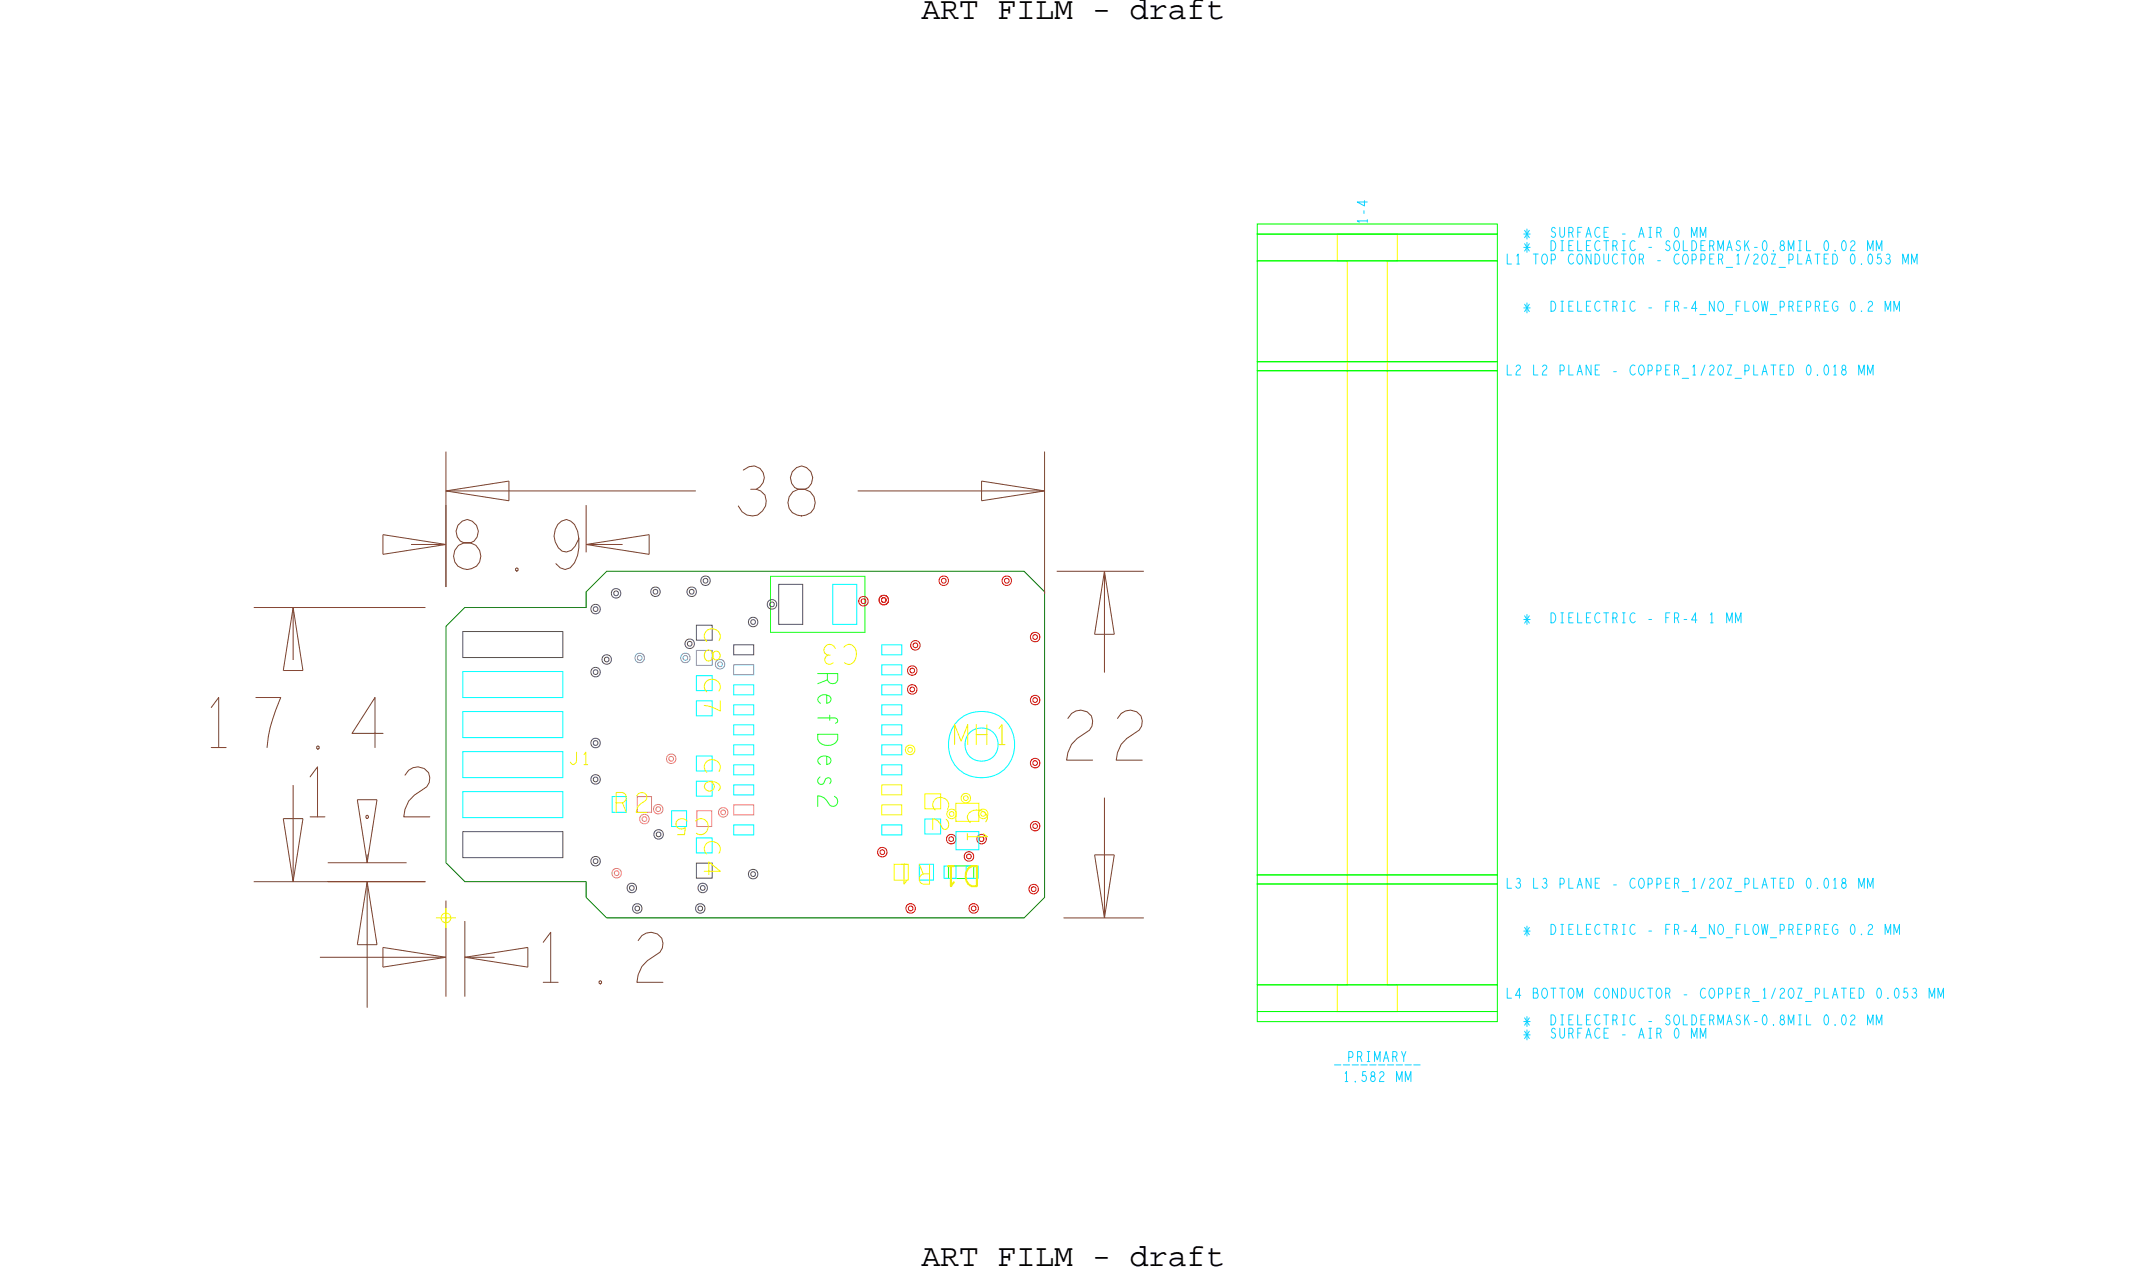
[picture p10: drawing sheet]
<svg xmlns="http://www.w3.org/2000/svg" width="136mm" height="82mm" viewBox="0 0 136 82" stroke-linecap="round" stroke-linejoin="round" font-family="sans-serif">
<defs><g id="words">
<g font-size="3.2" fill="#77412d">
<text x="19" y="51.8">1.2</text>
<text x="33.8" y="62.3">1.2</text>
</g>
<g font-size="2">
<text x="58.5" y="1.2">ART FILM - draft</text>
<text x="58.5" y="80.4">ART FILM - draft</text>
</g>
<text font-size="1.3" fill="#26ff26" x="51.9" y="42.6" transform="rotate(90 51.9 42.6)">RefDes2</text>
<g font-size="1.3" fill="#f0f000">
<text x="60.5" y="47.3">MH1</text>
<text x="38.9" y="51.6">R2</text>
<text x="61.4" y="51.3" transform="rotate(90 61.4 51.3)">C1</text>
<text x="62.1" y="55" transform="rotate(-180 62.1 55)">D1 R1</text>
</g>
<g font-size=".6" fill="#0ed2ff">
<text x="86.8" y="14.2" transform="rotate(-90 86.8 14.2)">1-4</text>
<text x="96.7" y="15.1">*</text>
<text x="96.7" y="15.9">*</text>
<text x="98.3" y="15.1">SURFACE</text>
<text x="98.4" y="15.9">DIELECTRIC</text>
<text x="102.7" y="15.1">-</text>
<text x="103.8" y="15.1">AIR</text>
<text x="104.6" y="15.9">-</text>
<text x="105.2" y="16.8">-</text>
<text x="96.7" y="19.8">*</text>
<text x="102.4" y="23.8">-</text>
<text x="104.6" y="19.8">-</text>
<text x="96.7" y="39.5">*</text>
<text x="104.6" y="39.5">-</text>
<text x="105.8" y="39.5">FR-4</text>
<text x="108.6" y="39.5">1</text>
<text x="96.7" y="59.3">*</text>
<text x="102.4" y="56.4">-</text>
<text x="104.6" y="59.3">-</text>
<text x="96.7" y="65.9">*</text>
<text x="96.7" y="65">*</text>
<text x="102.7" y="65.9">-</text>
<text x="103.8" y="65.9">AIR</text>
<text x="104.6" y="65">-</text>
<text x="106.9" y="63.4">-</text>
<text x="84.7" y="67.4">__________</text>
</g>
</g></defs>
<!-- layer: Board Outline -->
<path d="M29.5 38.6h7.7v-1l1.3-1.3h26.5l1.3 1.3v19.4l-1.3 1.3h-26.5l-1.3-1.3v-1h-7.7l-1.2-1.2v-15z" fill="none" stroke="#008000" stroke-width=".06"/>
<g fill="none" stroke="#77412d" stroke-width=".06">
<path d="M16.1 38.6h10.9zM18.6 38.6v3.3zM18.6 38.6l-.6 4zM18.6 38.6l.6 4zM24.3 33.9v1.3zM24.3 33.9l4 .7zM24.3 35.2l4-.6zM26.1 34.6h2.2zM28.3 31.2h15.9zM28.3 31.2l4 .6zM28.3 31.2l4-.7zM28.3 32.1v5.2z"/>
<path d="M28.3 28.7v8.6zM32.3 30.5v1.3zM37.2 32.1v3zM37.2 34.6h2.3zM37.2 34.6l4 .6zM37.2 34.6l4-.7zM41.2 33.9v1.3zM54.4 31.2h11.9zM62.3 30.5v1.3zM62.3 30.5l4 .7zM62.3 31.8l4-.6zM66.3 28.7v9z"/>
<path d="M67.1 36.3h5.5zM70.1 36.3v6.4zM70.1 36.3l-.6 4zM70.1 36.3l.6 4zM16.1 56h10.9zM18 42.6h1.2zM18 52h1.2zM18 52l.6 4zM18.6 49.8v6.2zM19.2 52l-.6 4zM20.8 54.8h5zM20.8 56h6.2z"/>
<path d="M22.7 60h1.2zM22.7 50.8l.6 4zM23.3 54.2v.6zM23.3 56v8zM23.3 56l-.6 4zM23.3 56l.6 4zM23.9 50.8l-.6 4zM28.3 57.2v6.1zM29.5 58.5v4.8zM67.5 58.3h5.1zM69.5 40.3h1.2zM69.5 54.3h1.2z"/>
<path d="M69.5 54.3l.6 4zM70.1 50.6v7.7zM70.7 54.3l-.6 4zM20.3 60.8h8zM24.3 60.1v1.3zM24.3 60.1l4 .7zM24.3 61.4l4-.6zM29.5 60.8h1.9zM29.5 60.8l4 .6zM29.5 60.8l4-.7z"/>
</g>
<!-- layer: Components -->
<path d="M48.9 36.6h6v3.5h-6z" fill="none" stroke="#26ff26" stroke-width=".06"/>
<!-- layer: Nets -->
<path d="M40.4 41.6l.2-.1 .2 .1 .1 .2-.1 .2-.2 .1-.2-.1-.1-.2zM40.5 41.7l.1-.1 .1 .1v.1l-.1 .1-.1-.1zM43.3 41.6l.2-.1 .2 .1 .1 .2-.1 .2-.2 .1-.2-.1-.1-.2zM43.4 41.7l.1-.1 .1 .1v.1l-.1 .1-.1-.1zM44.2 41.3h1v.9h-1zM45.5 42l.2-.1 .2 .1 .1 .2-.1 .2-.2 .1-.2-.1-.1-.2zM45.6 42.1l.1-.1 .1 .1v.1l-.1 .1-.1-.1zM46.6 42.2h1.2v.6h-1.2z" fill="none" stroke="#6464ff" stroke-width=".06"/>
<path d="M38.9 55.2l.2-.1 .3 .1v.2v.2l-.3 .1-.2-.1-.1-.2zM39 55.3h.1h.2v.2l-.2 .1-.1-.1zM40.7 51.8l.2-.1 .2 .1 .1 .2-.1 .2-.2 .1-.2-.1-.1-.2zM40.8 51.9l.1-.1 .1 .1v.2h-.1h-.1zM41.6 51.2l.2-.1 .2 .1 .1 .2-.1 .2-.2 .1-.2-.1-.1-.2zM41.6 51.3l.2-.1 .1 .1v.1l-.1 .1-.2-.1zM42.4 48l.2-.1 .2 .1 .1 .2-.1 .2-.2 .1-.2-.1-.1-.2zM42.5 48.1l.1-.1 .1 .1v.1l-.1 .1-.1-.1zM44.2 51.5h1v1h-1zM45.7 51.4l.2-.1 .2 .1 .1 .2-.1 .2-.2 .1-.2-.1-.1-.2zM45.8 51.5l.1-.1 .1 .1v.1l-.1 .1-.1-.1zM46.6 51.1h1.2v.6h-1.2z" fill="none" stroke="#fa7878" stroke-width=".06"/>
<g fill="none" stroke="#0ff" stroke-width=".06">
<path d="M52.9 37.1h1.5v2.5h-1.5zM29.4 47.7h6.3v1.7h-6.3zM29.4 50.2h6.3v1.7h-6.3zM29.4 45.2h6.3v1.6h-6.3zM29.4 42.6h6.3v1.7h-6.3zM42.6 51.5h1v1h-1zM44.2 42.9h1v.9h-1zM44.2 44.5h1v.9h-1zM44.2 48h1v.9h-1zM44.2 49.6h1v.9h-1zM44.2 53.2h1v.9h-1zM46.6 47.3h1.2v.6h-1.2z"/>
<path d="M46.6 46h1.2v.6h-1.2zM46.6 43.5h1.2v.6h-1.2zM46.6 44.7h1.2v.7h-1.2zM46.6 48.5h1.2v.7h-1.2zM46.6 49.8h1.2v.7h-1.2zM46.6 52.4h1.2v.6h-1.2zM56 42.2h1.2v.6h-1.2zM56 43.5h1.2v.6h-1.2zM56 46h1.2v.6h-1.2zM56 44.7h1.2v.7h-1.2zM56 40.9h1.2v.7h-1.2zM56 48.5h1.2v.7h-1.2z"/>
<path d="M56 47.3h1.2v.6h-1.2zM56 52.4h1.2v.6h-1.2zM58.7 52h1v.9h-1zM60.7 52.8h1.4v1.1h-1.4z"/>
<circle cx="62.3" cy="47.3" r="2.11"/>
<circle cx="62.3" cy="47.3" r="1.06"/>
</g>
<g fill="none" stroke="#f00" stroke-width=".06">
<path d="M54.6 38l.2-.1 .2 .1 .1 .2-.1 .2-.2 .1-.2-.1-.1-.2zM54.7 38.1l.1-.1 .1 .1v.1l-.1 .1-.1-.1zM55.9 37.9l.2-.1 .2 .1 .1 .2-.1 .2-.2 .1-.2-.1-.1-.2zM56 38l.1-.1 .1 .1v.2h-.1h-.1zM59.7 36.7l.2-.1 .2 .1 .1 .2-.1 .2-.2 .1-.2-.1-.1-.2zM59.8 36.8l.1-.1 .1 .1v.1l-.1 .1-.1-.1zM63.7 36.7l.2-.1 .2 .1 .1 .2-.1 .2-.2 .1-.2-.1-.1-.2zM63.8 36.8l.1-.1 .1 .1v.1l-.1 .1-.1-.1zM55.8 53.9l.2-.1 .2 .1 .1 .2-.1 .2-.2 .1-.2-.1-.1-.2zM55.9 54l.1-.1 .1 .1v.2h-.1h-.1zM57.6 57.5l.2-.1 .2 .1 .1 .2-.1 .2-.2 .1-.2-.1-.1-.2zM57.7 57.6l.1-.1 .1 .1v.1l-.1 .1-.1-.1z"/>
<path d="M57.7 42.4l.2-.1 .2 .1 .1 .2-.1 .2-.2 .1-.2-.1-.1-.2zM57.7 43.6l.2-.1 .2 .1 .1 .2-.1 .2-.2 .1-.2-.1-.1-.2zM57.8 42.5l.1-.1 .1 .1v.1l-.1 .1-.1-.1zM57.8 43.7l.1-.1 .1 .1v.1l-.1 .1-.1-.1zM57.9 40.8l.2-.1 .2 .1 .1 .2-.1 .2-.2 .1-.2-.1-.1-.2zM58 40.9l.1-.1 .1 .1v.1l-.1 .1-.1-.1zM60.2 53.1l.2-.1 .2 .1 .1 .2-.1 .2-.2 .1-.2-.1-.1-.2zM60.2 53.2l.2-.1 .1 .1v.1l-.1 .1-.2-.1zM61.3 54.2l.2-.1 .2 .1 .1 .2-.1 .2-.2 .1-.2-.1-.1-.2zM61.4 54.3l.1-.1 .1 .1v.1l-.1 .1-.1-.1zM61.6 57.5l.2-.1 .2 .1 .1 .2-.1 .2-.2 .1-.2-.1-.1-.2zM61.7 57.6l.1-.1 .1 .1v.1l-.1 .1-.1-.1z"/>
<path d="M65.4 56.2l.2-.1 .2 .1 .1 .2-.1 .2-.2 .1-.2-.1-.1-.2zM65.5 56.4l.1-.1 .1 .1v.1l-.1 .1-.1-.1zM65.5 40.2l.2-.1 .2 .1 .1 .2-.1 .2-.2 .1-.2-.1-.1-.2zM65.5 44.2l.2-.1 .2 .1 .1 .2-.1 .2-.2 .1-.2-.1-.1-.2zM65.5 48.2l.2-.1 .2 .1 .1 .2-.1 .2-.2 .1-.2-.1-.1-.2zM65.5 52.2l.2-.1 .2 .1 .1 .2-.1 .2-.2 .1-.2-.1-.1-.2zM65.6 40.4l.1-.1 .1 .1v.1l-.1 .1-.1-.1zM65.6 44.4l.1-.1 .1 .1v.1l-.1 .1-.1-.1zM65.6 48.4l.1-.1 .1 .1v.1l-.1 .1-.1-.1zM65.6 52.4l.1-.1 .1 .1v.1l-.1 .1-.1-.1z"/>
</g>
<g fill="none" stroke="#585858" stroke-width=".06">
<path d="M37.6 38.5l.2-.1 .2 .1 .1 .2-.1 .2-.2 .1-.2-.1-.1-.2zM37.7 38.6l.1-.1 .1 .1v.1l-.1 .1-.1-.1zM38.9 37.5l.2-.1 .2 .1 .1 .2-.1 .2-.2 .1-.2-.1-.1-.2zM39 37.6l.1-.1 .1 .1v.1l-.1 .1-.1-.1zM41.4 37.4l.2-.1 .2 .1 .1 .2-.1 .2-.2 .1-.2-.1-.1-.2zM41.5 37.5l.1-.1 .1 .1v.1l-.1 .1-.1-.1zM43.7 37.4l.2-.1 .2 .1 .1 .2-.1 .2-.2 .1-.2-.1-.1-.2zM43.8 37.5l.1-.1 .1 .1v.1l-.1 .1-.1-.1zM44.2 39.7h1v.9h-1zM44.6 36.7l.2-.1 .2 .1 .1 .2-.1 .2-.2 .1-.2-.1-.1-.2zM44.7 36.8l.1-.1 .1 .1v.1l-.1 .1-.1-.1zM47.6 39.3l.2-.1 .2 .1 .1 .2-.1 .2-.2 .1-.2-.1-.1-.2z"/>
<path d="M47.7 39.4l.1-.1 .1 .1v.2h-.1h-.1zM48.8 38.2l.2-.1 .2 .1 .1 .2-.1 .2-.2 .1-.2-.1-.1-.2zM48.9 38.3l.1-.1 .1 .1v.1l-.1 .1-.1-.1zM49.4 37.1h1.6v2.5h-1.6zM29.4 40.1h6.3v1.6h-6.3zM29.4 52.8h6.3v1.6h-6.3zM37.6 42.5l.2-.1 .2 .1 .1 .2-.1 .2-.2 .1-.2-.1-.1-.2zM37.6 49.3l.2-.1 .2 .1 .1 .2-.1 .2-.2 .1-.2-.1-.1-.2zM37.6 47l.2-.1 .2 .1 .1 .2-.1 .2-.2 .1-.2-.1-.1-.2zM37.6 54.5l.2-.1 .2 .1 .1 .2-.1 .2-.2 .1-.2-.1-.1-.2zM37.7 42.6l.1-.1 .1 .1v.1l-.1 .1-.1-.1zM37.7 49.4l.1-.1 .1 .1v.1l-.1 .1-.1-.1z"/>
<path d="M37.7 47.1l.1-.1 .1 .1v.1l-.1 .1-.1-.1zM37.7 54.6l.1-.1 .1 .1v.1l-.1 .1-.1-.1zM38.3 41.7l.2-.1 .2 .1 .1 .2-.1 .2-.2 .1-.2-.1-.1-.2zM38.4 41.8l.1-.1 .1 .1v.1l-.1 .1-.1-.1zM39.9 56.2l.2-.1 .2 .1 .1 .2-.1 .2-.2 .1-.2-.1-.1-.2zM40 56.3l.1-.1 .1 .1v.1l-.1 .1-.1-.1zM40.2 57.5l.3-.1 .2 .1 .1 .2-.1 .2-.2 .1-.3-.1v-.2zM40.3 57.6l.2-.1 .1 .1v.1l-.1 .1-.2-.1zM41.6 52.8l.2-.1 .2 .1 .1 .2-.1 .2-.2 .1-.2-.1-.1-.2zM41.7 52.9l.1-.1 .1 .1v.1l-.1 .1-.1-.1zM43.6 40.7l.2-.1 .2 .1 .1 .2-.1 .2-.2 .1-.2-.1-.1-.2zM43.6 40.8l.2-.1 .1 .1v.1l-.1 .1-.2-.1z"/>
<path d="M44.2 54.8h1v.9h-1zM44.2 57.5l.3-.1 .2 .1 .1 .2-.1 .2-.2 .1-.3-.1v-.2zM44.3 57.6l.2-.1 .1 .1v.1l-.1 .1-.2-.1zM44.4 56.2l.2-.1 .2 .1 .1 .2-.1 .2-.2 .1-.2-.1-.1-.2zM44.5 56.3l.1-.1 .1 .1v.1l-.1 .1-.1-.1zM46.6 40.9h1.2v.7h-1.2zM47.6 55.3l.2-.1 .2 .1 .1 .2-.1 .2-.2 .1-.2-.1-.1-.2zM47.7 55.4l.1-.1 .1 .1v.2h-.1h-.1z"/>
</g>
<path d="M56 51.1h1.2v.6h-1.2zM56 49.8h1.2v.7h-1.2zM57.5 47.4l.3-.1 .2 .1 .1 .2-.1 .2-.2 .1-.3-.1v-.2zM57.6 47.5l.2-.1 .1 .1v.2h-.1h-.2zM58.7 50.4h1v.9h-1zM60.2 51.5l.2-.1 .2 .1 .1 .2-.1 .2-.2 .1-.2-.1-.1-.2zM60.3 51.6l.1-.1 .1 .1v.1l-.1 .1-.1-.1zM60.7 51h1.4v1.1h-1.4zM61.1 50.5l.2-.1 .2 .1 .1 .2-.1 .2-.2 .1-.2-.1-.1-.2zM61.2 50.6l.1-.1 .1 .1v.1l-.1 .1-.1-.1zM62.2 51.5l.2-.1 .2 .1 .1 .2-.1 .2-.2 .1-.2-.1-.1-.2z" fill="none" stroke="#ff0" stroke-width=".06"/>
<!-- layer: Text -->
<g fill="none" stroke="#0ed2ff" stroke-width=".06">
<path d="M86.6 12.7v.4l-.4-.3h.6M86.8 14h-.6l.1 .1M95.7 16.1v.7h.2M96.3 16.3l.1-.2v.7M96.3 16.8h.1M96.9 14.5v.7M96.9 15.4v.6M96.9 19.2v.7M97.3 16.1h.3M97.5 16.1v.7M97.9 16.2a.29 .29 0 0 1 .4 .2 .29 .29 0 0 1-.2 .3 .29 .29 0 0 1-.3-.2 .29 .29 0 0 1 .1-.3zM98.5 19.1a.32 .32 0 0 1 .3 .3 .32 .32 0 0 1-.3 .4z"/>
<path d="M98.5 15.3a.32 .32 0 0 1 .3 .3 .32 .32 0 0 1-.3 .3zM98.5 16.5l.2-.1-.1-.3h-.1v.7M98.7 14.5h-.2v.2a.2 .2 0 0 1 .2 .1 .2 .2 0 0 1-.1 .3l-.1-.1M99 14.4v.5l.2 .2 .1-.2v-.5M99.1 19.8h.1M99.1 19.1h.1M99.2 15.3v.6M99.2 19.1v.7M99.6 14.8l.2-.1v-.2l-.2-.1v.7M99.6 19.4h.1M99.9 19.1h-.3v.7h.3M99.9 15.3h-.3v.6h.3"/>
<path d="M99.9 16.2a.3 .3 0 0 0-.4 .2 .3 .3 0 0 0 .2 .4l.2-.1M100.1 19.1v.7h.3M100.1 15.3v.6h.3M100.2 16.2a.29 .29 0 0 1 .3 .2 .29 .29 0 0 1-.1 .3 .29 .29 0 0 1-.3-.2 .29 .29 0 0 1 .1-.3zM100.4 14.4h-.3v.7M100.7 15.1l.1-.7 .2 .7M100.7 19.4h.2M101 19.1h-.3v.7h.3M101 15.3h-.3v.6h.3M101 16.1v.7l-.3-.7v.7M101.2 16.1a.32 .32 0 0 1 .3 .3 .32 .32 0 0 1-.3 .4zM101.5 19.2a.3 .3 0 0 0-.3 .2 .3 .3 0 0 0 .2 .4l.2-.1"/>
<path d="M101.5 15.3a.3 .3 0 0 0-.3 .3 .3 .3 0 0 0 .2 .3l.2-.1M101.5 14.5a.3 .3 0 0 0-.3 .2 .3 .3 0 0 0 .2 .4l.2-.1M101.8 19.1h.3M101.8 16.1v.5l.2 .2 .1-.2v-.5M102 15.3v.6M102 19.1v.7M102.1 14.4h-.3v.7h.3M102.4 19.4h.2v-.2l-.2-.1v.7M102.4 15.6l.2-.1v-.2h-.2v.6M102.5 19.4l.1 .4M102.7 16.2a.3 .3 0 0 0-.4 .2 .3 .3 0 0 0 .2 .4l.2-.1M103 19.8h.2"/>
<path d="M103 19.1h.2M103 15.3h.2M103.1 15.3v.6M103.1 16.1v.7M103.1 19.1v.7M103.5 16.2a.29 .29 0 0 1 .4 .2 .29 .29 0 0 1-.2 .3 .29 .29 0 0 1-.3-.2 .29 .29 0 0 1 .1-.3zM103.8 19.2a.3 .3 0 0 0-.4 .2 .3 .3 0 0 0 .2 .4l.2-.1M103.8 15.3a.3 .3 0 0 0-.4 .3 .3 .3 0 0 0 .2 .3l.2-.1M104 15.1l.2-.7 .2 .7M104.1 16.5l.2-.1v-.2l-.2-.1v.7M104.2 16.5l.1 .3M104.7 14.4h.1"/>
<path d="M104.7 14.4v.7M105.2 14.8l.2-.1v-.2l-.2-.1v.7M105.7 19.4h.2M106 15.4l-.2-.1v.2a.2 .2 0 0 1 .2 .2 .2 .2 0 0 1-.2 .2l-.1-.1M106 19.1h-.3v.7M106.3 19.4h.2v-.2l-.2-.1v.7M106.3 15.3a.29 .29 0 0 1 .3 .2 .29 .29 0 0 1-.1 .4 .29 .29 0 0 1-.3-.2 .29 .29 0 0 1 .1-.4zM106.4 14.5a.32 .32 0 0 1 .2 .2 .32 .32 0 0 1-.2 .3 .51 .51 0 0 1 0-.5zM106.5 19.4l.1 .4M106.6 16.2a.3 .3 0 0 0-.4 .2 .3 .3 0 0 0 .2 .4l.2-.1M106.8 15.3v.6h.3M106.9 16.2a.29 .29 0 0 1 .3 .2 .29 .29 0 0 1-.1 .3 .29 .29 0 0 1-.3-.2 .29 .29 0 0 1 .1-.3z"/>
<path d="M106.9 19.5h.2M107.4 15.1v-.7l.1 .6 .2-.6v.7M107.4 15.3a.32 .32 0 0 1 .3 .3 .32 .32 0 0 1-.3 .3zM107.4 16.5l.3-.1-.1-.3h-.2v.7M107.7 19.6h-.3l.2-.5v.7M107.9 20h.4M107.9 15.1v-.7l.2 .6 .2-.6v.7M108 16.5l.2-.1-.1-.3h-.1v.7M108 15.6h.1M108.2 15.3h-.2v.6h.2M108.5 15.6l.3-.1-.1-.2h-.2v.6M108.5 16.4h.2"/>
<path d="M108.7 15.6l.1 .3M108.8 16.1h-.3v.7h.3M108.8 19.1v.7l-.3-.7v.7M109 15.9v-.6l.2 .5 .2-.5v.6M109.1 16.5l.2-.1v-.2l-.2-.1v.7M109.1 19.2a.29 .29 0 0 1 .3 .2 .29 .29 0 0 1-.1 .3 .29 .29 0 0 1-.3-.2 .29 .29 0 0 1 .1-.3zM109.3 16.5l.1 .3M109.6 20h.4M109.6 17h.4M109.6 15.9l.2-.6 .1 .6M109.7 15.7h.2M110.2 19.4h.2"/>
<path d="M110.3 16.3v-.2v.7M110.3 16.8h.1M110.5 15.4l-.2-.1-.1 .2a.2 .2 0 0 1 .3 .2 .2 .2 0 0 1-.2 .2l-.1-.1M110.5 19.1h-.3v.7M110.7 15.3v.6M110.8 19.1v.7h.2M110.9 15.5l.1 .4M111 15.3l-.3 .4M111 16.1l-.2 .7M111.3 16.2a.14 .14 0 0 1 .2-.1 .16 .16 0 0 1 .1 .3l-.2 .2-.1 .2h.3M111.4 19.2a.29 .29 0 0 1 .3 .2 .29 .29 0 0 1-.1 .3 .29 .29 0 0 1-.4-.2 .29 .29 0 0 1 .2-.3zM111.4 15.7h.1"/>
<path d="M111.8 19.1l.1 .7 .1-.7 .1 .7 .1-.7M111.9 16.2a.29 .29 0 0 1 .3 .2 .29 .29 0 0 1-.1 .3 .29 .29 0 0 1-.3-.2 .29 .29 0 0 1 .1-.3zM112 15.3a.32 .32 0 0 1 .2 .3 .32 .32 0 0 1-.2 .3 .51 .51 0 0 1 0-.6zM112.4 20h.4M112.4 16.1h.3l-.3 .7h.3M112.6 15.9h.1M112.9 17h.4M113 19.5l.3-.1-.1-.3h-.2v.7M113.1 15.3l-.1 .2a.24 .24 0 0 1 .2 .4 .18 .18 0 0 1-.2-.2 .18 .18 0 0 1 .2-.1v-.2zM113.5 15.9v-.6l.2 .5 .2-.5v.6M113.6 19.4h.2v-.2l-.2-.1v.7M113.6 16.5l.2-.1-.1-.3h-.1v.7"/>
<path d="M113.7 19.4l.1 .4M114.1 16.1v.7h.3M114.1 19.4h.2M114.2 15.9h.1M114.2 15.3h.1M114.2 15.3v.6M114.4 19.1h-.3v.7h.3M114.6 16.8l.2-.7 .2 .7M114.7 19.5l.2-.1-.1-.3h-.1v.7M114.7 15.3v.6h.2M114.7 16.5h.2M115.2 16.1h.3"/>
<path d="M115.2 19.4h.3v-.2l-.3-.1v.7M115.4 16.1v.7M115.4 19.4l.1 .4M115.8 19.4h.2M115.8 16.4h.2M115.9 15.3a.32 .32 0 0 1 .2 .3 .32 .32 0 0 1-.2 .3 .51 .51 0 0 1 0-.6zM116.1 19.1h-.3v.7h.3M116.1 16.1h-.3v.7h.3M116.3 16.1a.32 .32 0 0 1 .3 .3 .32 .32 0 0 1-.3 .4zM116.5 15.9h.1M116.6 19.2a.28 .28 0 0 0-.3 .1 .28 .28 0 0 0 .1 .4l.1 .1 .2-.2v-.2h-.2M117 15.3a.32 .32 0 0 1 .2 .3 .32 .32 0 0 1-.2 .3 .51 .51 0 0 1 0-.6z"/>
<path d="M117.5 15.4a.14 .14 0 0 1 .2-.1 .14 .14 0 0 1 0 .2l-.2 .2v.2h.2M117.5 19.1a.32 .32 0 0 1 .2 .3 .32 .32 0 0 1-.2 .3 .51 .51 0 0 1 0-.6zM117.5 16.1a.32 .32 0 0 1 .2 .3 .32 .32 0 0 1-.2 .3 .51 .51 0 0 1 0-.6zM118.2 19.8h.1M118.2 16.8h.1M118.5 15.9v-.6l.2 .5 .2-.5v.6M118.6 19.2a.14 .14 0 0 1 .2-.1 .15 .15 0 0 1 0 .3l-.2 .2v.2h.3M118.7 16.1a.32 .32 0 0 1 .2 .3 .32 .32 0 0 1-.2 .3 .51 .51 0 0 1 0-.6zM119.1 15.9v-.6l.2 .5 .2-.5v.6M119.4 16.1h-.2v.3a.17 .17 0 0 1 .2 .1 .17 .17 0 0 1 0 .2 .17 .17 0 0 1-.3 0M119.7 19.8v-.7l.1 .5 .2-.5v.7M119.7 16.2a.15 .15 0 0 1 .3 0 .14 .14 0 0 1-.1 .2"/>
<path d="M119.8 16.4a.16 .16 0 0 1 .2 .2 .16 .16 0 0 1-.1 .1 .16 .16 0 0 1-.2-.1M120.2 19.8v-.7l.2 .5 .2-.5v.7M120.8 16.8v-.7l.2 .6 .1-.6v.7M121.3 16.8v-.7l.2 .6 .2-.6v.7M95.7 23.2v.6h.2M96.2 23.3a.16 .16 0 0 1 .3-.1 .14 .14 0 0 1 0 .2l-.2 .2-.1 .2h.3M96.9 39v.6M97.3 23.2v.6h.3M97.9 23.3a.14 .14 0 0 1 .2-.1 .14 .14 0 0 1 .1 .2l-.2 .2-.1 .2h.3M98.5 38.9a.32 .32 0 0 1 .3 .3 .32 .32 0 0 1-.3 .3zM99 23.5l.3-.1-.1-.2h-.2v.6M99.1 39.5h.1"/>
<path d="M99.1 38.9h.1M99.2 38.9v.6M99.6 23.2v.6h.3M99.6 39.2h.1M99.9 38.9h-.3v.6h.3M100.1 23.8l.2-.6 .1 .6M100.1 38.9v.6h.3M100.2 23.6h.2M100.7 39.2h.2M101 38.9h-.3v.6h.3M101 23.2v.6l-.3-.6v.6M101.3 23.5h.1"/>
<path d="M101.5 23.2h-.2v.6h.2M101.5 38.9a.3 .3 0 0 0-.3 .3 .3 .3 0 0 0 .2 .3l.2-.1M101.8 38.9h.3M102 38.9v.6M102.4 39.2l.2-.1v-.2h-.2v.6M102.5 39.2l.1 .3M103 39.5h.2M103 38.9h.2M103.1 38.9v.6M103.8 23.2a.3 .3 0 0 0-.4 .2 .3 .3 0 0 0 .2 .4l.2-.1M103.8 38.9a.3 .3 0 0 0-.4 .3 .3 .3 0 0 0 .2 .3l.2-.1M104.1 23.2a.29 .29 0 0 1 .3 .2 .29 .29 0 0 1-.1 .3 .29 .29 0 0 1-.3-.1 .29 .29 0 0 1 .1-.4z"/>
<path d="M104.6 23.5l.3-.1-.1-.2h-.2v.6M105.2 23.5l.2-.1-.1-.2h-.1v.6M105.7 23.5h.2M106 38.9h-.3v.6M106 23.2h-.3v.6h.3M106.3 23.5l.2-.1v-.2h-.2v.6M106.3 39.2l.2-.1v-.2h-.2v.6M106.5 23.5l.1 .3M106.8 24h.4M107.5 23.3v-.1v.6M107.5 23.8h.1M107.7 39.4h-.3l.2-.5v.6"/>
<path d="M108.2 23.2l-.2 .6M108.5 23.3a.14 .14 0 0 1 .2-.1 .14 .14 0 0 1 .1 .2l-.2 .2-.1 .2h.3M108.6 39l.1-.1v.6M109.1 23.2a.29 .29 0 0 1 .3 .2 .29 .29 0 0 1-.1 .3 .29 .29 0 0 1-.3-.1 .29 .29 0 0 1 .1-.4zM109.6 39.5v-.6l.2 .5 .2-.5v.6M109.6 23.2h.3l-.3 .6h.3M110.1 24h.4M110.2 39.5v-.6l.1 .5 .2-.5v.6M110.8 23.5l.2-.1-.1-.2h-.1v.6M111.3 23.2v.6h.3M111.8 23.8l.2-.6 .2 .6M111.9 23.6h.2"/>
<path d="M112.4 23.2h.3M112.6 23.2v.6M113 23.5h.2M113.3 23.2h-.3v.6h.3M113.5 23.2a.32 .32 0 0 1 .3 .3 .32 .32 0 0 1-.3 .3zM114.8 23.2a.32 .32 0 0 1 .2 .3 .32 .32 0 0 1-.2 .3 .51 .51 0 0 1 0-.6zM115.4 23.8h.1M115.9 23.2a.32 .32 0 0 1 .2 .3 .32 .32 0 0 1-.2 .3 .51 .51 0 0 1 0-.6zM116.4 23.3l.1-.1v.6M116.4 23.8h.2M117 23.2l-.1 .2a.24 .24 0 0 1 .2 .4 .18 .18 0 0 1-.2-.2 .18 .18 0 0 1 .2-.2v-.2zM118 23.8v-.6l.2 .5 .1-.5v.6"/>
<path d="M118.5 23.8v-.6l.2 .5 .2-.5v.6M95.7 55.7v.7h.2M96.3 55.8a.14 .14 0 0 1 .2 0 .14 .14 0 0 1-.1 .2M96.4 56a.16 .16 0 0 1 .1 .2 .16 .16 0 0 1-.1 .1 .16 .16 0 0 1-.2 0M96.9 58.8v.6M97.3 55.7v.7h.3M97.9 55.8a.15 .15 0 0 1 .3 0 .14 .14 0 0 1-.1 .2M98 56a.16 .16 0 0 1 .2 .2 .16 .16 0 0 1-.1 .1 .16 .16 0 0 1-.2 0M98.5 58.7a.32 .32 0 0 1 .3 .3 .32 .32 0 0 1-.3 .3zM99 56.1l.3-.1-.1-.3h-.2v.7M99.1 59.3h.1M99.1 58.7h.1"/>
<path d="M99.2 58.7v.6M99.6 55.7v.7h.3M99.6 59h.1M99.9 58.7h-.3v.6h.3M100.1 56.4l.2-.7 .1 .7M100.1 58.7v.6h.3M100.2 56.2h.2M100.7 59h.2M101 58.7h-.3v.6h.3M101 55.7v.7l-.3-.7v.7M101.3 56h.1M101.5 55.7h-.2v.7h.2"/>
<path d="M101.5 58.7a.3 .3 0 0 0-.3 .2 .3 .3 0 0 0 .2 .4l.2-.1M101.8 58.7h.3M102 58.7v.6M102.4 59l.2-.1v-.2h-.2v.6M102.5 59l.1 .3M103 59.3h.2M103 58.7h.2M103.1 58.7v.6M103.8 58.7a.3 .3 0 0 0-.4 .2 .3 .3 0 0 0 .2 .4l.2-.1M103.8 55.8a.3 .3 0 0 0-.4 .2 .3 .3 0 0 0 .2 .4l.2-.1M104.1 55.8a.29 .29 0 0 1 .3 .2 .29 .29 0 0 1-.1 .3 .29 .29 0 0 1-.3-.2 .29 .29 0 0 1 .1-.3zM104.6 56.1l.3-.1-.1-.3h-.2v.7"/>
<path d="M105.2 56.1l.2-.1-.1-.3h-.1v.7M105.7 56h.2M105.7 59h.2M106 58.7h-.3v.6M106 55.7h-.3v.7h.3M106.3 59l.2-.1v-.2h-.2v.6M106.3 56.1l.2-.1v-.2l-.2-.1v.7M106.5 59l.1 .3M106.5 56.1l.1 .3M106.8 56.6h.4M106.9 59.1h.2M107.5 55.9v-.2v.7"/>
<path d="M107.5 56.4h.1M107.7 59.1h-.3l.2-.4v.6M107.9 59.5h.4M108.2 55.7l-.2 .7M108.5 55.8a.14 .14 0 0 1 .2 0 .14 .14 0 0 1 .1 .2l-.2 .2-.1 .2h.3M108.8 58.7v.6l-.3-.6v.6M109.1 58.7a.29 .29 0 0 1 .3 .2 .29 .29 0 0 1-.1 .4 .29 .29 0 0 1-.3-.2 .29 .29 0 0 1 .1-.4zM109.1 55.8a.29 .29 0 0 1 .3 .2 .29 .29 0 0 1-.1 .3 .29 .29 0 0 1-.3-.2 .29 .29 0 0 1 .1-.3zM109.6 59.5h.4M109.6 55.7h.3l-.3 .7h.3M110.1 56.6h.4M110.2 59h.2"/>
<path d="M110.5 58.7h-.3v.6M110.8 58.7v.6h.2M110.8 56.1l.2-.1-.1-.3h-.1v.7M111.3 55.7v.7h.3M111.4 58.7a.29 .29 0 0 1 .3 .2 .29 .29 0 0 1-.1 .4 .29 .29 0 0 1-.4-.2 .29 .29 0 0 1 .2-.4zM111.8 58.7l.1 .6 .1-.6 .1 .6 .1-.6M111.8 56.4l.2-.7 .2 .7M111.9 56.2h.2M112.4 59.5h.4M112.4 55.7h.3M112.6 55.7v.7M113 59l.3-.1-.1-.2h-.2v.6"/>
<path d="M113 56h.2M113.3 55.7h-.3v.7h.3M113.5 55.7a.32 .32 0 0 1 .3 .4 .32 .32 0 0 1-.3 .3zM113.6 59l.2-.1v-.2h-.2v.6M113.7 59l.1 .3M114.1 59h.2M114.4 58.7h-.3v.6h.3M114.7 59l.2-.1-.1-.2h-.1v.6M114.8 55.8a.32 .32 0 0 1 .2 .3 .32 .32 0 0 1-.2 .3 .51 .51 0 0 1 0-.6zM115.2 59l.3-.1v-.2h-.3v.6M115.4 56.4h.1M115.4 59l.1 .3"/>
<path d="M115.8 59h.2M115.9 55.8a.32 .32 0 0 1 .2 .3 .32 .32 0 0 1-.2 .3 .51 .51 0 0 1 0-.6zM116.1 58.7h-.3v.6h.3M116.4 55.9l.1-.2v.7M116.4 56.4h.2M116.6 58.7a.28 .28 0 0 0-.3 .2 .28 .28 0 0 0 .1 .3l.1 .1 .2-.1v-.2h-.2M117 55.8l-.1 .2a.24 .24 0 0 1 .2 .3 .18 .18 0 0 1-.2-.1 .18 .18 0 0 1 .2-.2v-.2zM117.5 58.7a.32 .32 0 0 1 .2 .3 .32 .32 0 0 1-.2 .3 .51 .51 0 0 1 0-.6zM118 56.4v-.7l.2 .6 .1-.6v.7M118.2 59.3h.1M118.5 56.4v-.7l.2 .6 .2-.6v.7M118.6 58.8a.14 .14 0 0 1 .2-.1 .14 .14 0 0 1 0 .2l-.2 .2v.2h.3"/>
<path d="M119.7 59.3v-.6l.1 .5 .2-.5v.6M120.2 59.3v-.6l.2 .5 .2-.5v.6M85.4 68.1l.1-.1v.6M85.4 68.6h.2M85.6 67.1l.3-.1-.1-.3h-.2v.7M86 68.7h.1M86.2 67.1l.2-.1v-.2l-.2-.1v.7M86.3 67.1l.1 .3M86.7 68h-.2v.3a.17 .17 0 0 1 .2 0 .17 .17 0 0 1 0 .3 .17 .17 0 0 1-.3 0M86.8 66.7h.1M86.9 66.7v.7M87.1 68l-.1 .2a.24 .24 0 0 1 .2 .4 .18 .18 0 0 1-.2-.1 .18 .18 0 0 1 .2-.2v-.2z"/>
<path d="M87.2 67.4v-.7l.2 .6 .2-.6v.7M87.6 68.1a.14 .14 0 0 1 .2-.1 .15 .15 0 0 1 0 .3l-.2 .1v.2h.2M87.8 67.4l.2-.7 .2 .7M87.9 67.2h.2M88.4 67.1l.3-.1-.1-.2-.2-.1v.7M88.6 67.1l.1 .3M88.6 68.6v-.6l.2 .5 .2-.5v.6M89 66.7l.1 .7M89.2 68.6v-.6l.2 .5 .2-.5v.6M89.2 66.7l-.1 .4M95.7 62.7v.7h.2M96.5 63.2h-.3l.2-.5v.7"/>
<path d="M96.9 64.5v.7M96.9 65.4v.6M97.3 63h.3v.2v.2h-.3v-.7l.3 .1-.1 .2M97.9 62.8a.29 .29 0 0 1 .4 .2 .29 .29 0 0 1-.2 .3 .29 .29 0 0 1-.3-.2 .29 .29 0 0 1 .1-.3zM98.4 62.7h.4M98.5 64.4a.32 .32 0 0 1 .3 .3 .32 .32 0 0 1-.3 .3zM98.6 62.7v.7M98.7 65.3h-.2v.2a.2 .2 0 0 1 .2 .2 .2 .2 0 0 1-.1 .2l-.1-.1M99 62.7h.3M99 65.3v.4l.2 .2 .1-.2v-.4M99.1 65h.1M99.1 64.4h.1"/>
<path d="M99.2 62.7v.7M99.2 64.4v.6M99.6 65.6l.2-.1v-.2h-.2v.6M99.6 64.7h.1M99.6 62.8a.29 .29 0 0 1 .3 .2 .29 .29 0 0 1-.1 .3 .29 .29 0 0 1-.3-.2 .29 .29 0 0 1 .1-.3zM99.8 65.6l.1 .3M99.9 64.4h-.3v.6h.3M100.1 63.4v-.7l.2 .5 .2-.5v.7M100.1 64.4v.6h.3M100.1 65.6h.2M100.4 65.3h-.3v.6M100.7 65.9l.1-.6 .2 .6"/>
<path d="M100.7 64.7h.2M100.7 65.7h.2M101 64.4h-.3v.6h.3M101.5 65.3a.3 .3 0 0 0-.3 .2 .3 .3 0 0 0 .2 .4l.2-.1M101.5 64.5a.3 .3 0 0 0-.3 .2 .3 .3 0 0 0 .2 .3h.2M101.5 62.8a.3 .3 0 0 0-.3 .2 .3 .3 0 0 0 .2 .4l.2-.1M101.8 64.4h.3M101.8 65.6h.2M101.9 62.8a.29 .29 0 0 1 .3 .2 .29 .29 0 0 1-.1 .3 .29 .29 0 0 1-.4-.2 .29 .29 0 0 1 .2-.3zM102 64.4v.6M102.1 65.3h-.3v.6h.3M102.4 64.7h.2v-.3h-.2v.6"/>
<path d="M102.5 64.7l.1 .3M102.7 62.7v.7l-.3-.7v.7M102.9 62.7a.32 .32 0 0 1 .3 .3 .32 .32 0 0 1-.3 .4zM103 65h.2M103 64.4h.2M103.1 64.4v.6M103.5 62.7v.5l.1 .2 .2-.2v-.5M103.8 64.5a.3 .3 0 0 0-.4 .2 .3 .3 0 0 0 .2 .3h.2M104 65.9l.2-.6 .2 .6M104.3 62.8a.3 .3 0 0 0-.3 .2 .3 .3 0 0 0 .2 .4l.2-.1M104.6 62.7h.3M104.7 65.3h.1"/>
<path d="M104.7 62.7v.7M104.7 65.3v.6M105.2 65.6l.2-.1v-.2h-.2v.6M105.2 62.8a.29 .29 0 0 1 .3 .2 .29 .29 0 0 1-.1 .3 .29 .29 0 0 1-.3-.2 .29 .29 0 0 1 .1-.3zM105.7 63h.3v-.2l-.3-.1v.7M105.9 63l.1 .4M106 64.5l-.2-.1v.2a.2 .2 0 0 1 .2 .2 .2 .2 0 0 1-.2 .2h-.1M106.3 64.5a.29 .29 0 0 1 .3 .1 .29 .29 0 0 1-.1 .4 .29 .29 0 0 1-.3-.2 .29 .29 0 0 1 .1-.3zM106.4 65.3a.32 .32 0 0 1 .2 .3 .32 .32 0 0 1-.2 .3 .51 .51 0 0 1 0-.6zM106.8 64.4v.6h.3M107.4 65.9v-.6l.1 .5 .2-.5v.6M107.4 64.4a.32 .32 0 0 1 .3 .3 .32 .32 0 0 1-.3 .3z"/>
<path d="M107.9 65.9v-.6l.2 .5 .2-.5v.6M108 64.7h.1M108.2 64.4h-.2v.6h.2M108.3 62.8a.3 .3 0 0 0-.4 .2 .3 .3 0 0 0 .2 .4l.2-.1M108.5 64.7h.3l-.1-.3h-.2v.6M108.6 62.8a.29 .29 0 0 1 .3 .2 .29 .29 0 0 1-.1 .3 .29 .29 0 0 1-.4-.2 .29 .29 0 0 1 .2-.3zM108.7 64.7l.1 .3M109 65v-.6l.2 .5 .2-.5v.6M109.1 63.1l.2-.1-.1-.3h-.1v.7M109.6 65l.2-.6 .1 .6M109.6 63.1l.3-.1-.1-.3h-.2v.7M109.7 64.8h.2"/>
<path d="M110.2 63h.2M110.5 64.5l-.2-.1-.1 .2a.2 .2 0 0 1 .3 .2 .2 .2 0 0 1-.2 .2h-.1M110.5 62.7h-.3v.7h.3M110.7 64.4v.6M110.8 63h.2v-.2l-.2-.1v.7M110.9 64.6l.1 .4M110.9 63l.1 .4M111 64.4l-.3 .4M111.3 63.6h.4M111.4 64.8h.1M111.9 62.8l.1-.1v.7M111.9 63.4h.2"/>
<path d="M112 64.4a.32 .32 0 0 1 .2 .3 .32 .32 0 0 1-.2 .3 .51 .51 0 0 1 0-.6zM112.6 65.1h.1M112.7 62.7l-.3 .7M113 62.8a.14 .14 0 0 1 .2-.1 .15 .15 0 0 1 0 .3l-.2 .2v.2h.3M113.1 64.4l-.1 .2a.24 .24 0 0 1 .2 .4 .18 .18 0 0 1-.2-.1 .18 .18 0 0 1 .2-.2v-.2zM113.5 65v-.6l.2 .5 .2-.5v.6M113.6 62.8a.29 .29 0 0 1 .3 .2 .29 .29 0 0 1-.1 .3 .29 .29 0 0 1-.3-.2 .29 .29 0 0 1 .1-.3zM114.1 62.7h.3l-.3 .7h.3M114.2 65h.1M114.2 64.4h.1M114.2 64.4v.6M114.6 63.6h.4"/>
<path d="M114.7 64.4v.6h.2M115.2 63.1l.3-.1-.1-.3h-.2v.7M115.8 62.7v.7h.3M115.9 64.4a.32 .32 0 0 1 .2 .3 .32 .32 0 0 1-.2 .3 .51 .51 0 0 1 0-.6zM116.3 63.4l.2-.7 .2 .7M116.4 63.1h.2M116.5 65.1h.1M116.9 62.7h.3M117 64.4a.32 .32 0 0 1 .2 .3 .32 .32 0 0 1-.2 .3 .51 .51 0 0 1 0-.6zM117 62.7v.7M117.5 63h.1M117.5 64.5a.14 .14 0 0 1 .2-.1 .15 .15 0 0 1 0 .3l-.2 .1v.2h.2"/>
<path d="M117.7 62.7h-.2v.7h.2M118 62.7a.32 .32 0 0 1 .3 .3 .32 .32 0 0 1-.3 .4zM118.5 65v-.6l.2 .5 .2-.5v.6M119.1 65v-.6l.2 .5 .2-.5v.6M119.2 62.7a.32 .32 0 0 1 .2 .3 .32 .32 0 0 1-.2 .3 .51 .51 0 0 1 0-.6zM119.8 63.4h.1M120.3 62.7a.32 .32 0 0 1 .2 .3 .32 .32 0 0 1-.2 .3 .51 .51 0 0 1 0-.6zM121.1 62.7h-.2v.3a.17 .17 0 0 1 .2 .1 .17 .17 0 0 1-.1 .2 .17 .17 0 0 1-.2 0M121.4 62.8a.14 .14 0 0 1 .2 0 .14 .14 0 0 1 0 .2M121.5 63a.16 .16 0 0 1 .2 .1 .16 .16 0 0 1-.1 .2 .16 .16 0 0 1-.2-.1M122.5 63.4v-.7l.1 .5 .2-.5v.7M123 63.4v-.7l.2 .5 .2-.5v.7"/>
</g>
<g fill="none" stroke="#77412d" stroke-width=".06">
<path d="M29.1 33.3a.73 .73 0 0 0 0 .9 .73 .73 0 0 0 .8 .3 .86 .86 0 0 1 .5 1.3 .86 .86 0 0 1-1.5 0 .86 .86 0 0 1 .6-1.3 .73 .73 0 0 0 .9-.8 .73 .73 0 0 0-1.1-.6zM32.7 36.1l.1-.1 .1 .2h-.2zM36.7 34.2l-.2 .5a.61 .61 0 0 1-1.1 .1 1.11 1.11 0 0 1 .6-1.8 1.1 1.1 0 0 1 .7 1.2 2.16 2.16 0 0 1-.5 1.8l-.3 .1-.3-.1-.3-.2M47.2 29.8a.76 .76 0 0 1 1.2 .1 .76 .76 0 0 1-.4 1.2M47.7 31.1a.86 .86 0 0 1 .9 .9 .86 .86 0 0 1-1.2 .7l-.3-.2-.2-.4M50.3 29.9a.73 .73 0 0 0 0 .9 .73 .73 0 0 0 .8 .3 .86 .86 0 0 1 .5 1.3 .86 .86 0 0 1-1.4 0 .86 .86 0 0 1 .5-1.3 .73 .73 0 0 0 .9-.8 .73 .73 0 0 0-1-.6zM13.4 44.9l.5-.6v3.1M13.4 47.4h1M16.2 44.3h1.6l-.3 .8a7.9 7.9 0 0 0-.5 2.3M19.7 49.3l.5-.6v3.1M20.1 47.4l.1-.1 .1 .2-.1 .1zM24.3 46.5h-2l1.5-2.2v3.1"/>
<path d="M25.7 49.2a.8 .8 0 0 1 1.1-.5 .8 .8 0 0 1 .3 1.2 2.12 2.12 0 0 0-1.5 1.9h1.7M34.5 59.8l.5-.6v3.1M40.5 59.7a.8 .8 0 0 1 1.1-.5 .8 .8 0 0 1 .3 1.2 2.12 2.12 0 0 0-1.5 1.9h1.7M67.8 45.6a.8 .8 0 0 1 1.1-.5 .8 .8 0 0 1 .3 1.2 2.12 2.12 0 0 0-1.5 1.9h1.7M70.9 45.6a.8 .8 0 0 1 1.2-.5 .8 .8 0 0 1 .2 1.2 2.12 2.12 0 0 0-1.4 1.9h1.6"/>
</g>
<g fill="none" stroke="#f0f000" stroke-width=".06">
<path d="M36.6 47.7v.7l-.2 .1-.2-.1M37.1 47.9l.1-.2v.8M37.1 48.5h.2M39.1 51h.4a.34 .34 0 0 0 .3-.4 .34 .34 0 0 0-.3-.3h-.4v1.3M40.4 50.5a.32 .32 0 0 1 .5-.2 .32 .32 0 0 1 .1 .5 .85 .85 0 0 0-.6 .8h.7M43.6 52.1a.36 .36 0 0 0-.6 0 .36 .36 0 0 0 .2 .5l.3-.1v.5h-.5M44.2 52.1a.49 .49 0 0 1 .6 0 .49 .49 0 0 1 .1 .7 .49 .49 0 0 1-.7 .1M44.7 55.3h1l-.7-.6v.8M44.8 41.4a.29 .29 0 0 1 .4-.1 .29 .29 0 0 1 0 .4 .23 .23 0 0 0 .4 .1 .26 .26 0 0 0 .1-.4 .26 .26 0 0 0-.5 .1 .29 .29 0 0 1 0 .4 .29 .29 0 0 1-.4-.1l-.1-.2zM45.1 49.6a.31 .31 0 0 1 .2 .4 .31 .31 0 0 1-.4 .2 .31 .31 0 0 1-.1-.5 .52 .52 0 0 1 .6-.1 .52 .52 0 0 1 .3 .5l-.1 .1M45.6 40.7a.49 .49 0 0 0-.1-.7 .49 .49 0 0 0-.6 .1 .49 .49 0 0 0 0 .6M45.6 43.9a.49 .49 0 0 0-.1-.7 .49 .49 0 0 0-.6 .1 .49 .49 0 0 0 0 .6"/>
<path d="M45.6 49a.49 .49 0 0 0-.1-.7 .49 .49 0 0 0-.6 .1 .49 .49 0 0 0 0 .6M45.6 54.2a.49 .49 0 0 0-.1-.7 .49 .49 0 0 0-.6 .1 .49 .49 0 0 0 0 .6M45.7 44.5v.6l-1-.3M52.6 41.6a.31 .31 0 0 0-.2 .4 .31 .31 0 0 0 .5 .1M53 41.2a.35 .35 0 0 0-.4-.3 .35 .35 0 0 0-.3 .4 .35 .35 0 0 0 .4 .3M53.6 41.1a.45 .45 0 0 1 .5-.2 .45 .45 0 0 1 .3 .6 .51 .51 0 0 1-.2 .5 .51 .51 0 0 1-.6 .1M60.1 52a.31 .31 0 0 1 .1 .4 .31 .31 0 0 1-.4 .2 .72 .72 0 0 0-.6-.6v.6M60.1 51.4a.49 .49 0 0 0-.1-.7 .49 .49 0 0 0-.6 .1 .49 .49 0 0 0 0 .6M60.6 47.3v-1.3l.4 1 .4-1v1.3M62 46v1.3M62.4 52.9l.3 .2h-1.3M62.6 52.2a.51 .51 0 0 0-.1-.6 .51 .51 0 0 0-.5-.2 .46 .46 0 0 0-.5 .3 .46 .46 0 0 0 .1 .5"/>
<path d="M62.6 46v1.3M63.4 46.2l.2-.2v1.3"/>
</g>
<path d="M60.4 55v1.2l.2-.2M61.5 55.1l.2-.1h.3v1.2a.66 .66 0 0 1-.7-.3 .66 .66 0 0 1 .2-.8z" fill="none" stroke="#f0f000" stroke-width=".13"/>
<path d="M51.9 46.6h1.3a.64 .64 0 0 1-.7 .7 .64 .64 0 0 1-.6-.7zM51.9 45.6h1.1l.2 .2-.2 .1M51.9 42.8h1.3v.4a.34 .34 0 0 1-.4 .2 .34 .34 0 0 1-.3-.2v-.4M53 50.5a.32 .32 0 0 1 .2 .5 .32 .32 0 0 1-.5 .1 .85 .85 0 0 0-.8-.6v.7" fill="none" stroke="#26ff26" stroke-width=".06"/>
<!-- layer: Drawing Origin -->
<path d="M27.7 58.3h1.2M28.1 58h.2h.2l.1 .3-.1 .2-.2 .1-.2-.1-.1-.2zM28.3 57.6v1.3" fill="none" stroke="#ff0" stroke-width=".06"/>
<!-- layer: All Others -->
<path d="M84.9 14.9h3.8v1.7h-.6v45.9h.6v1.7h-3.8v-1.7h.6v-45.9h-.6z" fill="none" stroke="#ff0" stroke-width=".06"/>
<path d="M79.8 14.9h15.2v1.7h-15.2zM79.8 14.2h15.2v.7h-15.2zM79.8 16.6h15.2v6.4h-15.2zM79.8 23h15.2v.5h-15.2zM79.8 23.5h15.2v32h-15.2zM79.8 55.5h15.2v.6h-15.2zM79.8 56.1h15.2v6.4h-15.2zM79.8 62.5h15.2v1.7h-15.2zM79.8 64.2h15.2v.6h-15.2z" fill="none" stroke="#0f0" stroke-width=".06"/>
<use href="#words"/>
</svg>
